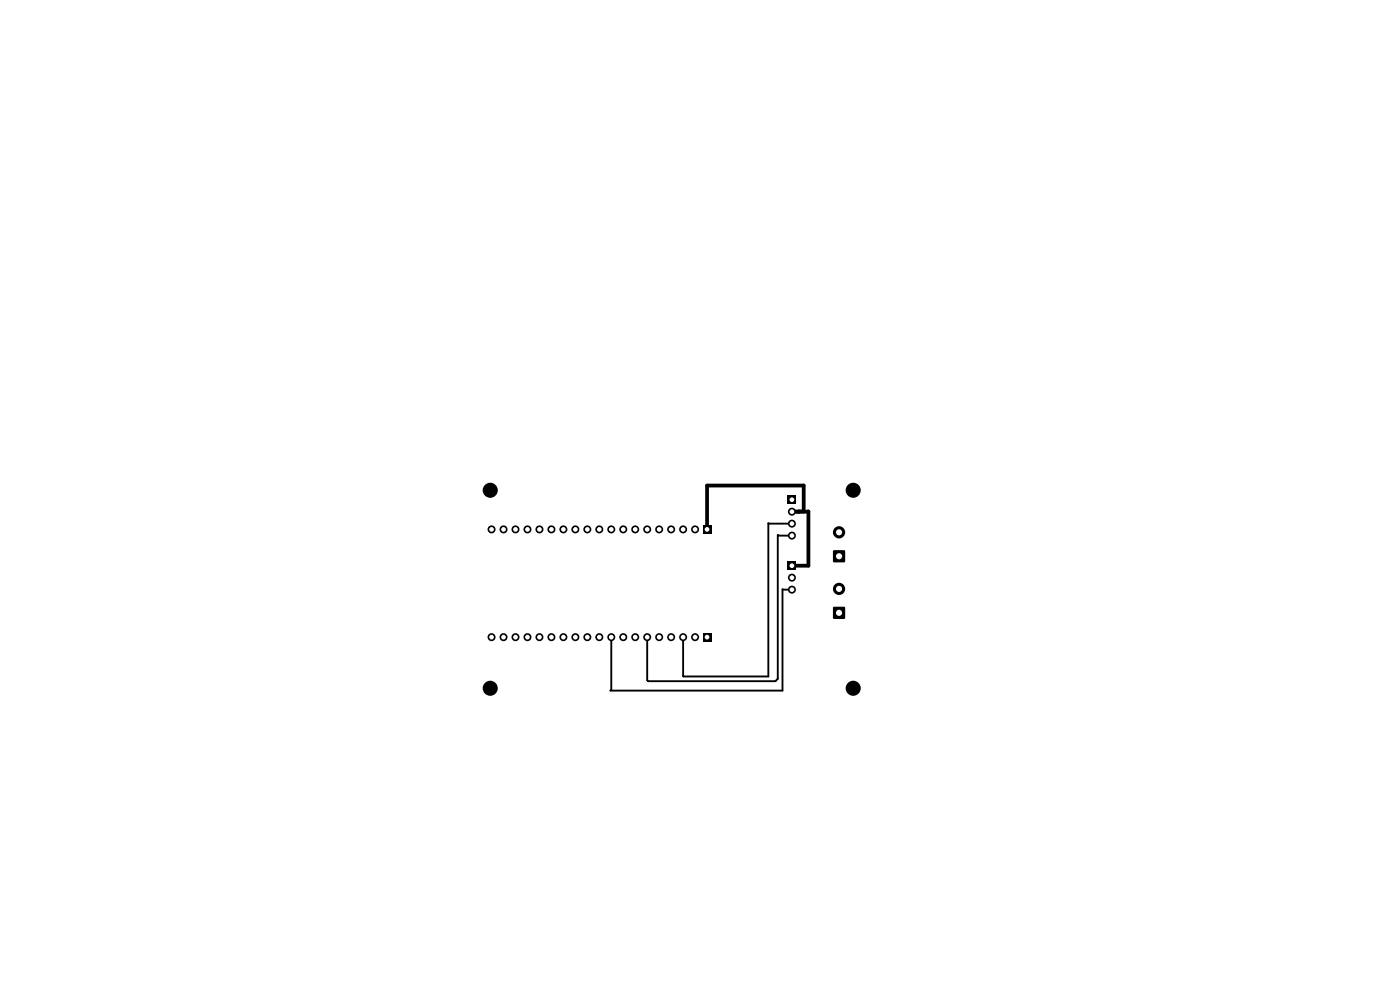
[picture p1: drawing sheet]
<svg xmlns="http://www.w3.org/2000/svg" width="297mm" height="210mm" viewBox="0 0 297 210" stroke-linecap="round" stroke-linejoin="round" font-family="sans-serif">
<g fill="#000">
<path d="M149.1 111.5h1.8v1.7h-1.8zM167.1 105.2h1.7v1.7h-1.7zM176.8 116.8h2.4v2.4h-2.4zM149.1 134.3h1.8v1.7h-1.8zM167.1 119.2h1.7v1.7h-1.7zM176.8 128.8h2.4v2.4h-2.4z"/>
<circle cx="104.3" cy="112.3" r=".85"/>
<circle cx="106.8" cy="112.3" r=".85"/>
<circle cx="109.4" cy="112.3" r=".85"/>
<circle cx="111.9" cy="112.3" r=".85"/>
<circle cx="114.4" cy="112.3" r=".85"/>
<circle cx="117" cy="112.3" r=".85"/>
<circle cx="119.5" cy="112.3" r=".85"/>
<circle cx="122.1" cy="112.3" r=".85"/>
<circle cx="124.6" cy="112.3" r=".85"/>
<circle cx="127.1" cy="112.3" r=".85"/>
<circle cx="129.7" cy="112.3" r=".85"/>
<circle cx="132.2" cy="112.3" r=".85"/>
<circle cx="134.8" cy="112.3" r=".85"/>
<circle cx="137.3" cy="112.3" r=".85"/>
<circle cx="139.8" cy="112.3" r=".85"/>
<circle cx="142.4" cy="112.3" r=".85"/>
<circle cx="144.9" cy="112.3" r=".85"/>
<circle cx="147.5" cy="112.3" r=".85"/>
<circle cx="168" cy="111.1" r=".85"/>
<circle cx="168" cy="113.6" r=".85"/>
<circle cx="168" cy="108.5" r=".85"/>
<circle cx="178" cy="112.9" r="1.3"/>
<circle cx="104.3" cy="135.2" r=".85"/>
<circle cx="106.8" cy="135.2" r=".85"/>
<circle cx="109.4" cy="135.2" r=".85"/>
<circle cx="111.9" cy="135.2" r=".85"/>
<circle cx="114.4" cy="135.2" r=".85"/>
<circle cx="117" cy="135.2" r=".85"/>
<circle cx="119.5" cy="135.2" r=".85"/>
<circle cx="122.1" cy="135.2" r=".85"/>
<circle cx="124.6" cy="135.2" r=".85"/>
<circle cx="127.1" cy="135.2" r=".85"/>
<circle cx="129.7" cy="135.2" r=".85"/>
<circle cx="132.2" cy="135.2" r=".85"/>
<circle cx="134.8" cy="135.2" r=".85"/>
<circle cx="137.3" cy="135.2" r=".85"/>
<circle cx="139.8" cy="135.2" r=".85"/>
<circle cx="142.4" cy="135.2" r=".85"/>
<circle cx="144.9" cy="135.2" r=".85"/>
<circle cx="147.5" cy="135.2" r=".85"/>
<circle cx="168" cy="125.1" r=".85"/>
<circle cx="168" cy="122.5" r=".85"/>
<circle cx="178" cy="124.9" r="1.3"/>
</g>
<path d="M168 113.6h-2.9l-.1-.1v30.5l-.5 .5h-27l-.2-.2v-9.1M168 111.1l-5-.1v32.5h-18l-.1-8.3M168 125.1l-2-.1v21.5h-36.5l.2-.2v-11.1" fill="none" stroke="#000" stroke-width=".4"/>
<path d="M168 108.5h3.5v11.5h-3.5M169.5 108.5h1v-5.5h-20.5v9.3" fill="none" stroke="#000" stroke-width=".8"/>
<g fill="#fff">
<circle cx="178" cy="112.9" r=".65"/>
<circle cx="178" cy="118" r=".65"/>
<circle cx="168" cy="113.6" r=".5"/>
<circle cx="168" cy="111.1" r=".5"/>
<circle cx="168" cy="108.5" r=".5"/>
<circle cx="168" cy="106" r=".5"/>
<circle cx="104.3" cy="112.3" r=".5"/>
<circle cx="106.8" cy="112.3" r=".5"/>
<circle cx="109.4" cy="112.3" r=".5"/>
<circle cx="111.9" cy="112.3" r=".5"/>
<circle cx="114.4" cy="112.3" r=".5"/>
<circle cx="117" cy="112.3" r=".5"/>
<circle cx="119.5" cy="112.3" r=".5"/>
<circle cx="122.1" cy="112.3" r=".5"/>
<circle cx="124.6" cy="112.3" r=".5"/>
<circle cx="127.1" cy="112.3" r=".5"/>
<circle cx="129.7" cy="112.3" r=".5"/>
<circle cx="132.2" cy="112.3" r=".5"/>
<circle cx="134.8" cy="112.3" r=".5"/>
<circle cx="137.3" cy="112.3" r=".5"/>
<circle cx="139.8" cy="112.3" r=".5"/>
<circle cx="142.4" cy="112.3" r=".5"/>
<circle cx="144.9" cy="112.3" r=".5"/>
<circle cx="147.5" cy="112.3" r=".5"/>
<circle cx="150" cy="112.3" r=".5"/>
<circle cx="168" cy="120" r=".5"/>
<circle cx="168" cy="122.5" r=".5"/>
<circle cx="168" cy="125.1" r=".5"/>
<circle cx="150" cy="135.2" r=".5"/>
<circle cx="147.5" cy="135.2" r=".5"/>
<circle cx="144.9" cy="135.2" r=".5"/>
<circle cx="142.4" cy="135.2" r=".5"/>
<circle cx="139.8" cy="135.2" r=".5"/>
<circle cx="137.3" cy="135.2" r=".5"/>
<circle cx="134.8" cy="135.2" r=".5"/>
<circle cx="132.2" cy="135.2" r=".5"/>
<circle cx="129.7" cy="135.2" r=".5"/>
<circle cx="127.1" cy="135.2" r=".5"/>
<circle cx="124.6" cy="135.2" r=".5"/>
<circle cx="122.1" cy="135.2" r=".5"/>
<circle cx="119.5" cy="135.2" r=".5"/>
<circle cx="117" cy="135.2" r=".5"/>
<circle cx="114.4" cy="135.2" r=".5"/>
<circle cx="111.9" cy="135.2" r=".5"/>
<circle cx="109.4" cy="135.2" r=".5"/>
<circle cx="106.8" cy="135.2" r=".5"/>
<circle cx="104.3" cy="135.2" r=".5"/>
<circle cx="178" cy="130" r=".65"/>
<circle cx="178" cy="124.9" r=".65"/>
</g>
<g fill="#000">
<circle cx="104" cy="104" r="1.6"/>
<circle cx="181" cy="104" r="1.6"/>
<circle cx="104" cy="146" r="1.6"/>
<circle cx="181" cy="146" r="1.6"/>
</g>
</svg>
